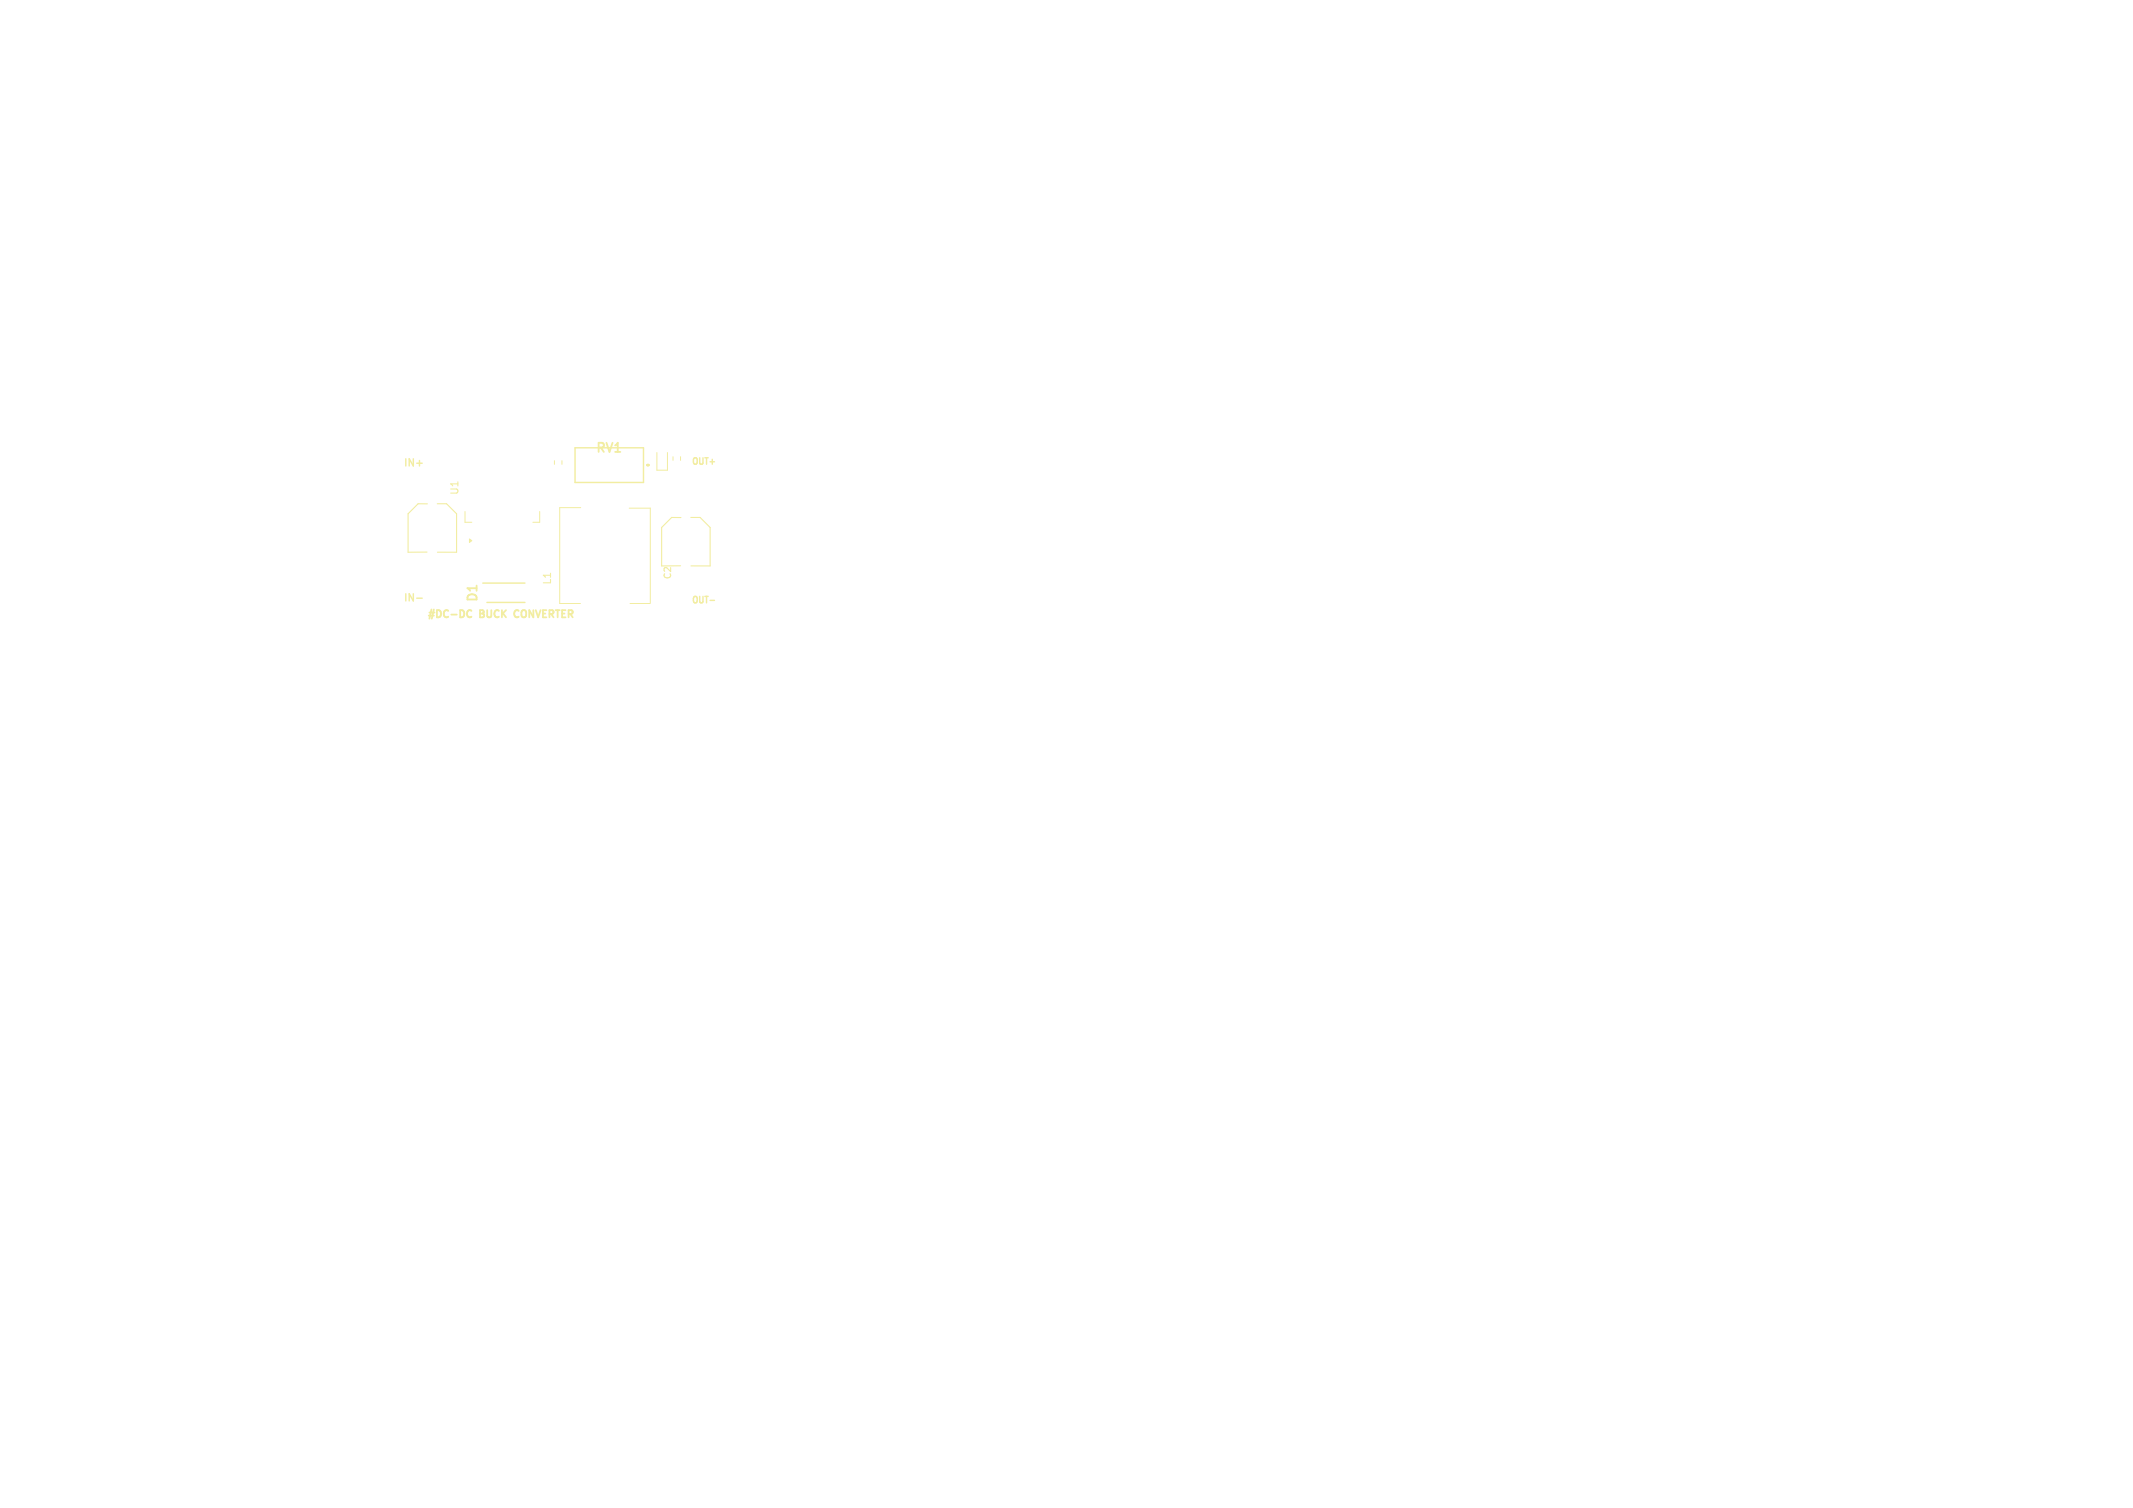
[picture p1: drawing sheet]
<svg xmlns="http://www.w3.org/2000/svg" width="297mm" height="210mm" viewBox="0 0 297 210" stroke-linecap="round" stroke-linejoin="round" font-family="sans-serif">
<defs><g id="words">
<g font-size="1.8" fill="#f2eda1">
<text x="82.8" y="63.4">RV1</text>
<text x="66.8" y="84" transform="rotate(-90 66.8 84)">D1</text>
</g>
<g font-size="1.4" fill="#f2eda1">
<text x="56.1" y="65">IN+</text>
<text x="64" y="69" transform="rotate(-90 64 69)">U1</text>
<text x="56.1" y="83.8">IN-</text>
<text x="76.9" y="81.5" transform="rotate(-90 76.9 81.5)">L1</text>
<text x="59.4" y="86.1">#DC-DC</text>
<text x="67" y="86.1">BUCK</text>
<text x="72.3" y="86.1">CONVERTER</text>
</g>
<g font-size="1.3" fill="#f2eda1">
<text x="96.3" y="64.8">OUT+</text>
<text x="93.6" y="80.8" transform="rotate(-90 93.6 80.8)">C2</text>
<text x="96.3" y="84.1">OUT-</text>
</g>
</g></defs>
<path d="M65.1 85.8l.3 .2 .2-.1M65.6 85.1l-.2-.1-.3 .1M71.9 85a.54 .54 0 0 0-.3 .5 .54 .54 0 0 0 .3 .5" fill="none" stroke="#f2eda1" stroke-width=".25"/>
<g fill="none" stroke="#f2eda1" stroke-width=".2">
<path d="M58 64.5h.8M80.1 62.4h9.5v4.8h-9.5zM58 83.3h.8M67.2 81.2h5.9M67.8 83.9h5.3M98.9 83.6h.6"/>
<circle cx="90.2" cy="64.8" r=".1"/>
</g>
<path d="M64.7 71.2v1.5h1M75.1 71.2v1.5h-.9M77.2 64.2v.5M78.2 64.2v.5M80.9 70.7h-3v13.3h2.9M87.6 70.8h2.9M90.5 70.7v13.2M91.5 63v2.5h1.4v-2.5M93.7 63.6v.5M94.8 63.6v.5M87.7 84h2.8" fill="none" stroke="#f2eda1" stroke-width=".14"/>
<path d="M59.5 70.2h-1.3l-1.4 1.3v5.4h2.7M60.9 70.2h1.3l1.4 1.4v5.3h-2.7M94.8 72.1h-1.3l-1.4 1.4v5.3h2.7M96.2 72.1h1.3l1.4 1.4v5.3h-2.7" fill="none" stroke="#f2eda1" stroke-width=".15"/>
<g fill="#f2eda1" stroke="#f2eda1" stroke-width=".14">
<path d="M65.4 75.1l.3 .2-.3 .2z"/>
<circle cx="90.1" cy="64.8" r=".1"/>
<circle cx="90.3" cy="64.8" r=".1"/>
</g>
<g fill="#fff" stroke="#fff" stroke-width=".14">
<circle cx="93.7" cy="84.4" r="1.6"/>
<circle cx="61.2" cy="63.2" r="1.6"/>
<circle cx="98.6" cy="62.2" r=".3"/>
<circle cx="87.4" cy="64.8" r=".36"/>
<circle cx="84.8" cy="64.8" r=".36"/>
<circle cx="82.3" cy="64.8" r=".36"/>
<circle cx="57.4" cy="62.2" r=".3"/>
<circle cx="98.6" cy="85.6" r=".3"/>
<circle cx="57.4" cy="85.6" r=".3"/>
</g>
<use href="#words"/>
</svg>
